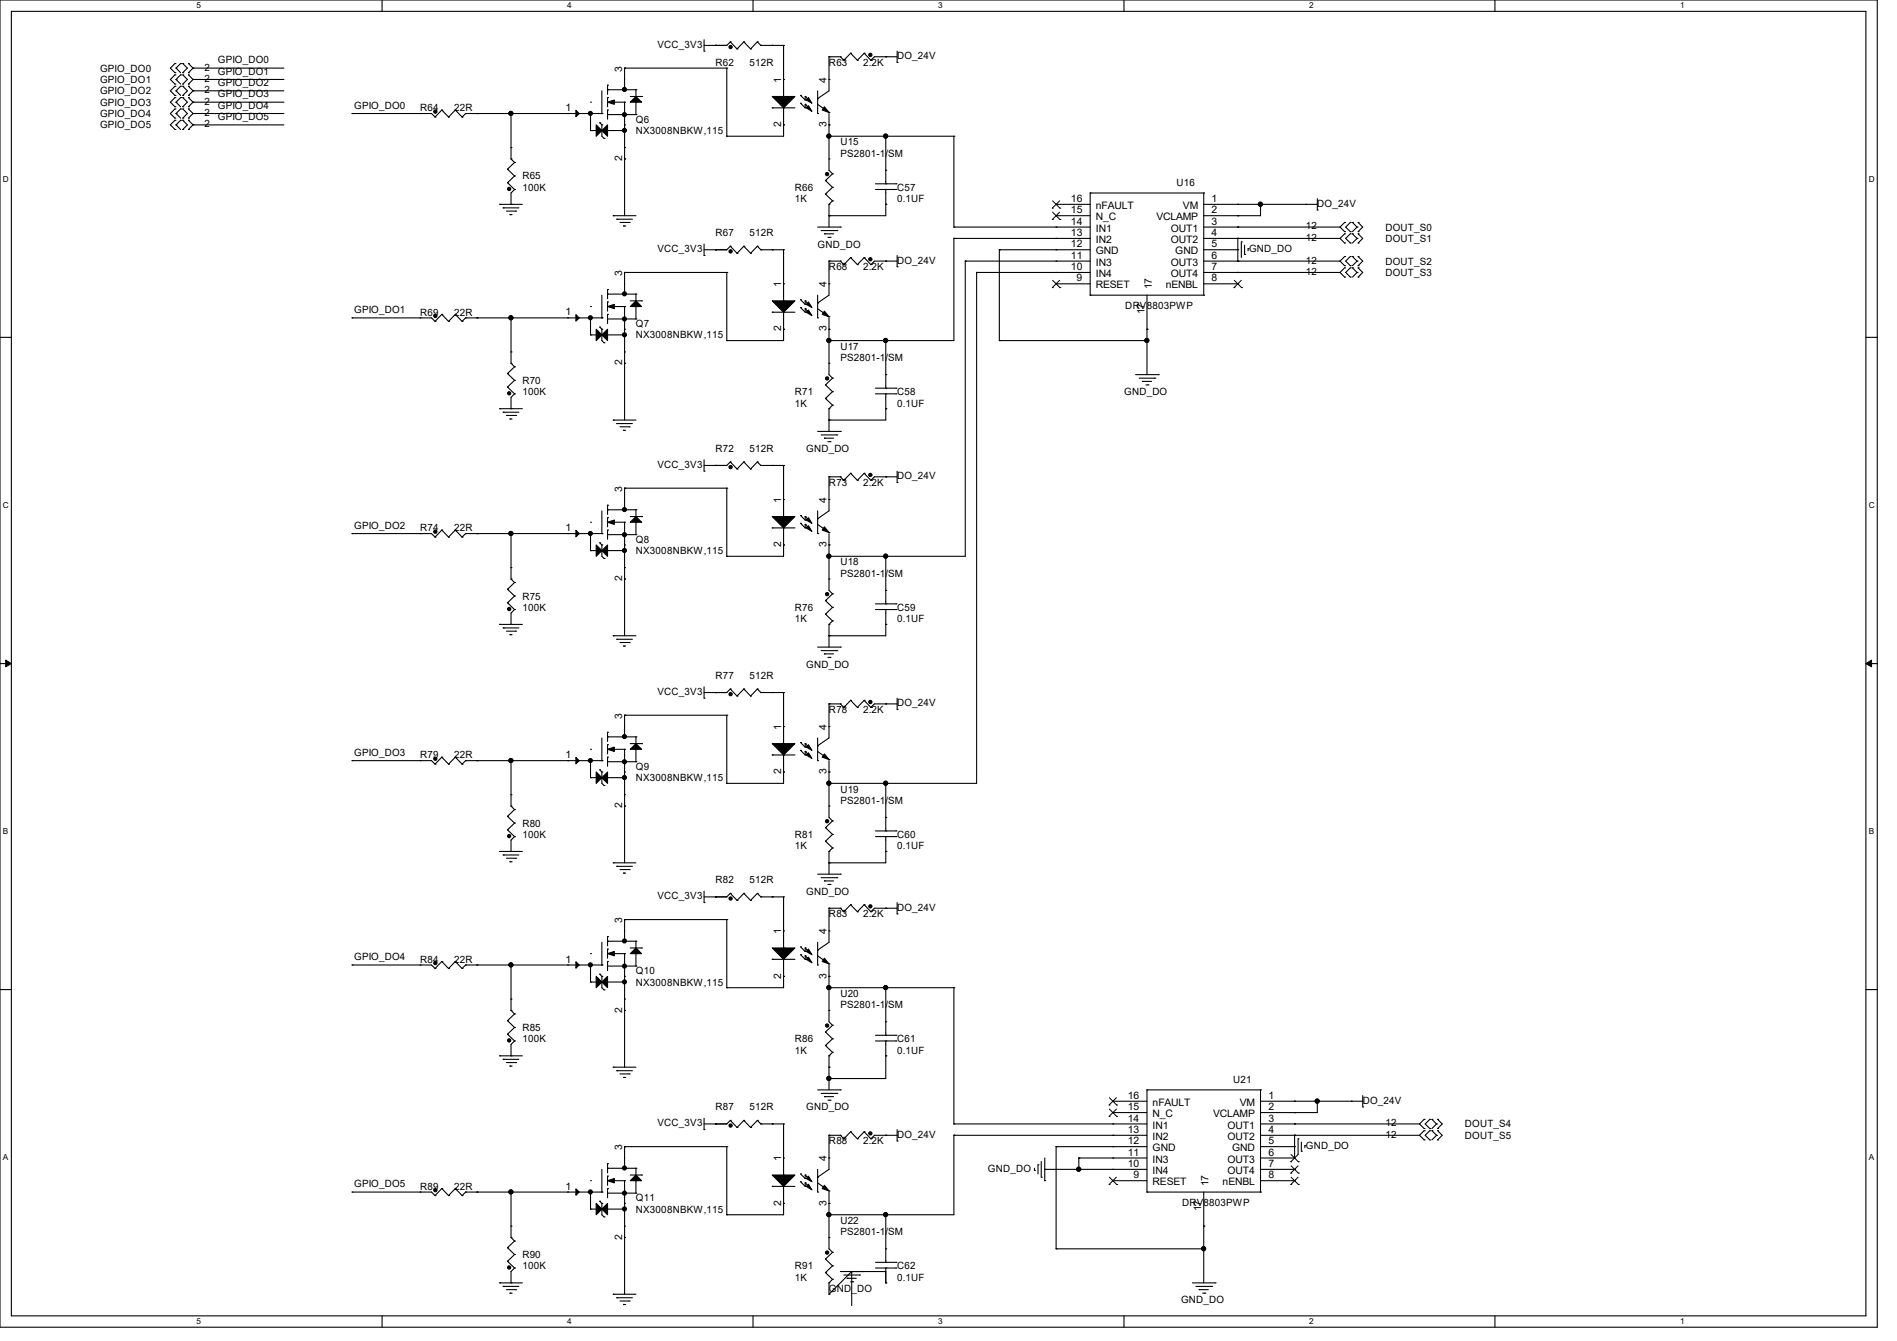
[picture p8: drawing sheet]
<svg xmlns="http://www.w3.org/2000/svg" width="297mm" height="210mm" viewBox="0 0 297 210" stroke-linecap="round" stroke-linejoin="round" font-family="sans-serif">
<defs><g id="words">
<g font-size="1.6">
<text x="15.7" y="11.2">GPIO_DO0</text>
<text x="32" y="11">2</text>
<text x="34.1" y="9.9">GPIO_DO0</text>
<text x="34.1" y="11.7">GPIO_DO1</text>
<text x="97.4" y="11.2" transform="rotate(-90 97.4 11.2)">3</text>
<text x="103" y="7.5">VCC_3V3</text>
<text x="112" y="10.3">R62</text>
<text x="117.4" y="10.3">512R</text>
<text x="129.8" y="10.3">R63</text>
<text x="135.1" y="10.3">2.2K</text>
<text x="140.5" y="9.3">DO_24V</text>
<text x="15.7" y="14.8">GPIO_DO2</text>
<text x="15.7" y="16.6">GPIO_DO3</text>
<text x="15.7" y="13">GPIO_DO1</text>
<text x="32" y="14.6">2</text>
<text x="32" y="16.4">2</text>
<text x="32" y="12.8">2</text>
<text x="34.1" y="13.5">GPIO_DO2</text>
<text x="34.1" y="15.2">GPIO_DO3</text>
<text x="34.1" y="17">GPIO_DO4</text>
<text x="55.5" y="17">GPIO_DO0</text>
<text x="65.8" y="17.4">R64</text>
<text x="71.1" y="17.4">22R</text>
<text x="88.6" y="17.4">1</text>
<text x="122.3" y="13" transform="rotate(-90 122.3 13)">1</text>
<text x="129.4" y="13" transform="rotate(-90 129.4 13)">4</text>
<text x="15.7" y="18.3">GPIO_DO4</text>
<text x="15.7" y="20.1">GPIO_DO5</text>
<text x="32" y="18.2">2</text>
<text x="32" y="19.9">2</text>
<text x="34.1" y="18.8">GPIO_DO5</text>
<text x="99.6" y="19.2">Q6</text>
<text x="99.6" y="21">NX3008NBKW,115</text>
<text x="122.3" y="19.9" transform="rotate(-90 122.3 19.9)">2</text>
<text x="129.4" y="19.9" transform="rotate(-90 129.4 19.9)">3</text>
<text x="131.6" y="22.8">U15</text>
<text x="81.8" y="28.1">R65</text>
<text x="81.8" y="29.9">100K</text>
<text x="97.4" y="25.2" transform="rotate(-90 97.4 25.2)">2</text>
<text x="124.5" y="29.9">R66</text>
<text x="131.6" y="24.6">PS2801-1/SM</text>
<text x="140.5" y="29.9">C57</text>
<text x="184.2" y="29.2">U16</text>
<text x="124.5" y="31.7">1K</text>
<text x="140.5" y="31.7">0.1UF</text>
<text x="167.7" y="35.2">14</text>
<text x="167.7" y="33.4">15</text>
<text x="167.7" y="31.6">16</text>
<text x="171.6" y="34.5">N_C</text>
<text x="171.6" y="32.7">nFAULT</text>
<text x="181.1" y="34.5">VCLAMP</text>
<text x="185.2" y="32.7">VM</text>
<text x="189.7" y="31.6">1</text>
<text x="189.7" y="33.4">2</text>
<text x="189.7" y="35.2">3</text>
<text x="204.5" y="35.9">12</text>
<text x="206.2" y="32.4">DO_24V</text>
<text x="103" y="39.5">VCC_3V3</text>
<text x="112" y="37">R67</text>
<text x="117.4" y="37">512R</text>
<text x="128" y="38.8">GND_DO</text>
<text x="140.5" y="41.3">DO_24V</text>
<text x="167.7" y="40.5">11</text>
<text x="167.7" y="38.7">12</text>
<text x="167.7" y="37">13</text>
<text x="171.6" y="41.6">IN3</text>
<text x="171.6" y="39.8">GND</text>
<text x="171.6" y="38.1">IN2</text>
<text x="171.6" y="36.3">IN1</text>
<text x="183.3" y="36.3">OUT1</text>
<text x="183.3" y="38.1">OUT2</text>
<text x="183.3" y="41.6">OUT3</text>
<text x="184" y="39.8">GND</text>
<text x="189.7" y="37">4</text>
<text x="189.7" y="38.7">5</text>
<text x="189.7" y="40.5">6</text>
<text x="195.6" y="39.5">GND_DO</text>
<text x="204.5" y="37.7">12</text>
<text x="204.5" y="41.3">12</text>
<text x="216.9" y="36.1">DOUT_S0</text>
<text x="216.9" y="37.9">DOUT_S1</text>
<text x="216.9" y="41.4">DOUT_S2</text>
<text x="97.4" y="43.2" transform="rotate(-90 97.4 43.2)">3</text>
<text x="122.3" y="45" transform="rotate(-90 122.3 45)">1</text>
<text x="129.4" y="45" transform="rotate(-90 129.4 45)">4</text>
<text x="129.8" y="42.3">R68</text>
<text x="135.1" y="42.3">2.2K</text>
<text x="167.7" y="42.3">10</text>
<text x="168.6" y="44.1">9</text>
<text x="171.6" y="45.2">RESET</text>
<text x="171.6" y="43.4">IN4</text>
<text x="180.3" y="45.3" transform="rotate(-90 180.3 45.3)">17</text>
<text x="182.5" y="45.2">nENBL</text>
<text x="183.3" y="43.4">OUT4</text>
<text x="189.7" y="42.3">7</text>
<text x="189.7" y="44.1">8</text>
<text x="204.5" y="43.1">12</text>
<text x="216.9" y="43.2">DOUT_S3</text>
<text x="55.5" y="49">GPIO_DO1</text>
<text x="65.8" y="49.4">R69</text>
<text x="71.1" y="49.4">22R</text>
<text x="88.6" y="49.4">1</text>
<text x="99.6" y="51.2">Q7</text>
<text x="99.6" y="53">NX3008NBKW,115</text>
<text x="122.3" y="51.9" transform="rotate(-90 122.3 51.9)">2</text>
<text x="129.4" y="51.9" transform="rotate(-90 129.4 51.9)">3</text>
<text x="176.2" y="48.4">DRV8803PWP</text>
<text x="179.2" y="49.2" transform="rotate(-90 179.2 49.2)">17</text>
<text x="97.4" y="57.2" transform="rotate(-90 97.4 57.2)">2</text>
<text x="131.6" y="54.8">U17</text>
<text x="131.6" y="56.6">PS2801-1/SM</text>
<text x="81.8" y="60.1">R70</text>
<text x="81.8" y="61.9">100K</text>
<text x="124.5" y="61.9">R71</text>
<text x="124.5" y="63.7">1K</text>
<text x="140.5" y="61.9">C58</text>
<text x="140.5" y="63.7">0.1UF</text>
<text x="176" y="61.9">GND_DO</text>
<text x="112" y="70.8">R72</text>
<text x="117.4" y="70.8">512R</text>
<text x="126.2" y="70.8">GND_DO</text>
<text x="97.4" y="77" transform="rotate(-90 97.4 77)">3</text>
<text x="103" y="73.3">VCC_3V3</text>
<text x="129.8" y="76.1">R73</text>
<text x="135.1" y="76.1">2.2K</text>
<text x="140.5" y="75.1">DO_24V</text>
<text x="55.5" y="82.8">GPIO_DO2</text>
<text x="65.8" y="83.2">R74</text>
<text x="71.1" y="83.2">22R</text>
<text x="88.6" y="83.2">1</text>
<text x="122.3" y="78.8" transform="rotate(-90 122.3 78.8)">1</text>
<text x="129.4" y="78.8" transform="rotate(-90 129.4 78.8)">4</text>
<text x="99.6" y="85">Q8</text>
<text x="99.6" y="86.8">NX3008NBKW,115</text>
<text x="122.3" y="85.7" transform="rotate(-90 122.3 85.7)">2</text>
<text x="129.4" y="85.7" transform="rotate(-90 129.4 85.7)">3</text>
<text x="131.6" y="88.6">U18</text>
<text x="81.8" y="93.9">R75</text>
<text x="81.8" y="95.7">100K</text>
<text x="97.4" y="91" transform="rotate(-90 97.4 91)">2</text>
<text x="124.5" y="95.7">R76</text>
<text x="131.6" y="90.3">PS2801-1/SM</text>
<text x="140.5" y="95.7">C59</text>
<text x="124.5" y="97.4">1K</text>
<text x="140.5" y="97.4">0.1UF</text>
<text x="112" y="106.3">R77</text>
<text x="117.4" y="106.3">512R</text>
<text x="126.2" y="104.6">GND_DO</text>
<text x="97.4" y="112.6" transform="rotate(-90 97.4 112.6)">3</text>
<text x="103" y="108.8">VCC_3V3</text>
<text x="129.8" y="111.7">R78</text>
<text x="135.1" y="111.7">2.2K</text>
<text x="140.5" y="110.6">DO_24V</text>
<text x="55.5" y="118.4">GPIO_DO3</text>
<text x="65.8" y="118.8">R79</text>
<text x="71.1" y="118.8">22R</text>
<text x="88.6" y="118.7">1</text>
<text x="122.3" y="114.3" transform="rotate(-90 122.3 114.3)">1</text>
<text x="129.4" y="114.3" transform="rotate(-90 129.4 114.3)">4</text>
<text x="99.6" y="120.6">Q9</text>
<text x="99.6" y="122.3">NX3008NBKW,115</text>
<text x="122.3" y="121.2" transform="rotate(-90 122.3 121.2)">2</text>
<text x="129.4" y="121.2" transform="rotate(-90 129.4 121.2)">3</text>
<text x="131.6" y="124.1">U19</text>
<text x="131.6" y="125.9">PS2801-1/SM</text>
<text x="81.8" y="129.5">R80</text>
<text x="81.8" y="131.2">100K</text>
<text x="97.4" y="126.6" transform="rotate(-90 97.4 126.6)">2</text>
<text x="124.5" y="131.2">R81</text>
<text x="140.5" y="131.2">C60</text>
<text x="124.5" y="133">1K</text>
<text x="140.5" y="133">0.1UF</text>
<text x="103" y="140.8">VCC_3V3</text>
<text x="112" y="138.3">R82</text>
<text x="117.4" y="138.3">512R</text>
<text x="126.2" y="140.1">GND_DO</text>
<text x="129.8" y="143.7">R83</text>
<text x="135.1" y="143.7">2.2K</text>
<text x="140.5" y="142.6">DO_24V</text>
<text x="97.4" y="144.6" transform="rotate(-90 97.4 144.6)">3</text>
<text x="122.3" y="146.3" transform="rotate(-90 122.3 146.3)">1</text>
<text x="129.4" y="146.3" transform="rotate(-90 129.4 146.3)">4</text>
<text x="55.5" y="150.4">GPIO_DO4</text>
<text x="65.8" y="150.8">R84</text>
<text x="71.1" y="150.8">22R</text>
<text x="88.6" y="150.8">1</text>
<text x="99.6" y="152.6">Q10</text>
<text x="99.6" y="154.3">NX3008NBKW,115</text>
<text x="122.3" y="153.2" transform="rotate(-90 122.3 153.2)">2</text>
<text x="129.4" y="153.2" transform="rotate(-90 129.4 153.2)">3</text>
<text x="81.8" y="161.5">R85</text>
<text x="97.4" y="158.6" transform="rotate(-90 97.4 158.6)">2</text>
<text x="131.6" y="156.1">U20</text>
<text x="131.6" y="157.9">PS2801-1/SM</text>
<text x="81.8" y="163.2">100K</text>
<text x="124.5" y="163.2">R86</text>
<text x="124.5" y="165">1K</text>
<text x="140.5" y="163.2">C61</text>
<text x="140.5" y="165">0.1UF</text>
<text x="112" y="173.9">R87</text>
<text x="117.4" y="173.9">512R</text>
<text x="126.2" y="173.9">GND_DO</text>
<text x="176.6" y="173.9">15</text>
<text x="176.6" y="172.1">16</text>
<text x="180.5" y="173.2">nFAULT</text>
<text x="193.1" y="169.6">U21</text>
<text x="194.1" y="173.2">VM</text>
<text x="198.6" y="172.1">1</text>
<text x="198.6" y="173.9">2</text>
<text x="213.4" y="172.8">DO_24V</text>
<text x="103" y="176.4">VCC_3V3</text>
<text x="129.8" y="179.2">R88</text>
<text x="135.1" y="179.2">2.2K</text>
<text x="140.5" y="178.2">DO_24V</text>
<text x="176.6" y="179.2">12</text>
<text x="176.6" y="177.4">13</text>
<text x="176.6" y="175.6">14</text>
<text x="180.5" y="178.5">IN2</text>
<text x="180.5" y="176.7">IN1</text>
<text x="180.5" y="175">N_C</text>
<text x="189.9" y="175">VCLAMP</text>
<text x="192.2" y="176.7">OUT1</text>
<text x="192.2" y="178.5">OUT2</text>
<text x="198.6" y="175.6">3</text>
<text x="198.6" y="177.4">4</text>
<text x="198.6" y="179.2">5</text>
<text x="204.5" y="180">GND_DO</text>
<text x="216.9" y="176.4">12</text>
<text x="216.9" y="178.2">12</text>
<text x="229.4" y="176.6">DOUT_S4</text>
<text x="229.4" y="178.3">DOUT_S5</text>
<text x="55.5" y="185.9">GPIO_DO5</text>
<text x="97.4" y="180.1" transform="rotate(-90 97.4 180.1)">3</text>
<text x="122.3" y="181.9" transform="rotate(-90 122.3 181.9)">1</text>
<text x="129.4" y="181.9" transform="rotate(-90 129.4 181.9)">4</text>
<text x="154.7" y="183.5">GND_DO</text>
<text x="176.6" y="182.8">10</text>
<text x="176.6" y="181">11</text>
<text x="177.5" y="184.5">9</text>
<text x="180.5" y="185.6">RESET</text>
<text x="180.5" y="183.9">IN4</text>
<text x="180.5" y="182.1">IN3</text>
<text x="180.5" y="180.3">GND</text>
<text x="189.2" y="185.8" transform="rotate(-90 189.2 185.8)">17</text>
<text x="191.4" y="185.6">nENBL</text>
<text x="192.2" y="182.1">OUT3</text>
<text x="192.2" y="183.9">OUT4</text>
<text x="192.9" y="180.3">GND</text>
<text x="198.6" y="181">6</text>
<text x="198.6" y="182.8">7</text>
<text x="198.6" y="184.5">8</text>
<text x="65.8" y="186.3">R89</text>
<text x="71.1" y="186.3">22R</text>
<text x="88.6" y="186.3">1</text>
<text x="99.6" y="188.1">Q11</text>
<text x="99.6" y="189.9">NX3008NBKW,115</text>
<text x="122.3" y="188.8" transform="rotate(-90 122.3 188.8)">2</text>
<text x="129.4" y="188.8" transform="rotate(-90 129.4 188.8)">3</text>
<text x="131.6" y="191.7">U22</text>
<text x="185.1" y="188.8">DRV8803PWP</text>
<text x="188.1" y="189.7" transform="rotate(-90 188.1 189.7)">17</text>
<text x="81.8" y="197">R90</text>
<text x="97.4" y="194.1" transform="rotate(-90 97.4 194.1)">2</text>
<text x="131.6" y="193.5">PS2801-1/SM</text>
<text x="81.8" y="198.8">100K</text>
<text x="124.5" y="198.8">R91</text>
<text x="124.5" y="200.6">1K</text>
<text x="129.8" y="202.3">GND_DO</text>
<text x="140.5" y="198.8">C62</text>
<text x="140.5" y="200.6">0.1UF</text>
<text x="184.9" y="204.1">GND_DO</text>
</g>
<g font-size="1.3">
<text x="30.8" y="1.3">5</text>
<text x="88.8" y="1.3">4</text>
<text x="146.9" y="1.3">3</text>
<text x="205" y="1.3">2</text>
<text x="263.1" y="1.3">1</text>
<text x=".5" y="28.4">D</text>
<text x="292.6" y="28.4">D</text>
<text x=".5" y="79.5">C</text>
<text x="292.6" y="79.5">C</text>
<text x=".5" y="130.6">B</text>
<text x="292.6" y="130.6">B</text>
<text x=".5" y="181.7">A</text>
<text x="292.6" y="181.7">A</text>
<text x="30.8" y="207.4">5</text>
<text x="88.8" y="207.4">4</text>
<text x="146.9" y="207.4">3</text>
<text x="205" y="207.4">2</text>
<text x="263.1" y="207.4">1</text>
</g>
</g></defs>
<path d="M0 0h293.9v207.9h-293.9zM1.8 1.8h290.3v204.3h-290.3z" fill="none" stroke="#000" stroke-width=".17"/>
<g fill="#fff">
<path d="M30.8 .2h.7v1.4h-.7z"/>
<path d="M30.8 206.2h.7v1.4h-.7z"/>
</g>
<path d="M59.8 0v1.8M59.8 206.1v1.8" fill="none" stroke="#000" stroke-width=".17"/>
<g fill="#fff">
<path d="M88.8 .2h.7v1.4h-.7z"/>
<path d="M88.8 206.2h.7v1.4h-.7z"/>
</g>
<path d="M117.9 0v1.8M117.9 206.1v1.8" fill="none" stroke="#000" stroke-width=".17"/>
<g fill="#fff">
<path d="M146.9 .2h.7v1.4h-.7z"/>
<path d="M146.9 206.2h.7v1.4h-.7z"/>
</g>
<path d="M176 0v1.8M176 206.1v1.8" fill="none" stroke="#000" stroke-width=".17"/>
<g fill="#fff">
<path d="M205 .2h.7v1.4h-.7z"/>
<path d="M205 206.2h.7v1.4h-.7z"/>
</g>
<path d="M234.1 0v1.8M234.1 206.1v1.8" fill="none" stroke="#000" stroke-width=".17"/>
<g fill="#fff">
<path d="M263.1 .2h.6v1.4h-.6z"/>
<path d="M263.1 206.2h.6v1.4h-.6z"/>
<path d="M.5 27.3h.9v1.4h-.9z"/>
<path d="M292.6 27.3h.9v1.4h-.9z"/>
<path d="M.5 78.4h.9v1.4h-.9z"/>
<path d="M292.6 78.4h.9v1.4h-.9z"/>
</g>
<path d="M0 52.8h1.8M292.1 52.8h1.8" fill="none" stroke="#000" stroke-width=".17"/>
<g fill="#fff">
<path d="M.5 129.5h.8v1.4h-.8z"/>
<path d="M292.6 129.5h.8v1.4h-.8z"/>
</g>
<path d="M0 103.9h1.8M292.1 103.9h1.8" fill="none" stroke="#000" stroke-width=".17"/>
<path d="M.9 103.4l.9 .5-.9 .5zM292.1 103.9l.9-.5v1z" fill="#000" stroke="#000" stroke-width=".16"/>
<g fill="#fff">
<path d="M.5 180.5h.8v1.4h-.8z"/>
<path d="M292.6 180.5h.8v1.4h-.8z"/>
</g>
<g fill="none" stroke="#000" stroke-width=".17">
<path d="M27.4 14.9h.1M27.4 13.5h.1M27.4 16.7h.1M27.4 15.3h.1M27.4 18.5h.1M27.4 17.1h.1M27.4 18.8h.1M27.4 11.4h.1M27.4 9.9h.1M27.4 13.2h.1M27.4 11.7h.1M27.4 9.9l-.7 .8 .7 .7"/>
<path d="M27.4 17.1l-.7 .7 .7 .7M27.4 13.5l-.7 .7 .7 .7M27.4 11.7l-.7 .7 .7 .8M27.4 18.8l-.7 .8 .7 .7M27.4 15.3l-.7 .7 .7 .7M27.6 14.2h.1M27.6 16h.1M27.6 17.8h.1M27.6 19.6h.1M27.6 10.7h.1M27.6 12.4h.1M27.6 12.4l.7 .8"/>
<path d="M27.6 14.2l.7 .7M27.6 16l.7 .7M27.6 17.8l.7 .7M27.6 19.6l.7 .7M27.6 10.7l.7 .7M28.3 13.5h.1M28.3 15.3h.1M28.3 17.1h.1M28.3 18.8h.1M28.3 9.9h.1M28.3 11.7h.1M28.3 15.3l-.7 .7"/>
<path d="M28.3 13.5l-.7 .7M28.3 17.1l-.7 .7M28.3 18.8l-.7 .8M28.3 11.7l-.7 .7M28.3 9.9l-.7 .8M28.6 13.5h.1M28.6 14.9h.1M28.6 15.3h.1M28.6 16.7h.1M28.6 17.1h.1M28.6 18.5h.1M28.6 18.8h.1"/>
<path d="M28.6 9.9h.1M28.6 11.4h.1M28.6 11.7h.1M28.6 13.2h.1M28.6 13.5l.7 .7-.7 .7M28.6 15.3l.7 .7-.7 .7M28.6 11.7l.7 .7-.7 .8M28.6 17.1l.7 .7-.7 .7M28.6 18.8l.7 .8-.7 .7M28.6 9.9l.7 .8-.7 .7M29.5 13.5h.1M29.5 14.9h.1"/>
<path d="M29.5 15.3h.1M29.5 16.7h.1M29.5 17.1h.1M29.5 18.5h.1M29.5 18.8h.1M29.5 9.9h.1M29.5 11.4h.1M29.5 11.7h.1M29.5 13.2h.1M29.5 13.5l.7 .7M29.5 17.1l.7 .7M29.5 15.3l.7 .7"/>
<path d="M29.5 18.8l.7 .8M29.5 9.9l.7 .8M29.5 11.7l.7 .7M30.2 14.2h.1M30.2 16h.1M30.2 17.8h.1M30.2 19.6h.1M30.2 10.7h.1M30.2 12.4h.1M30.2 14.2h14.2M30.2 16h14.2M30.2 17.8h14.2"/>
<path d="M30.2 19.6h14.2M30.2 10.7h14.2M30.2 12.4h14.2M30.2 14.2l-.7 .7M30.2 10.7l-.7 .7M30.2 16l-.7 .7M30.2 12.4l-.7 .8M30.2 17.8l-.7 .7M30.2 19.6l-.7 .7M55.1 17.8h.1M55.1 17.8h12.5l.5 .5M65.8 17.8h.1"/>
<path d="M68.1 18.3h.1M69.2 17.2h.1M69.2 17.2l-1.1 1.1M69.2 17.2l1 1.1M70.2 18.3h.1M71.3 17.2h.1M71.3 17.2l-1.1 1.1M71.3 17.2l1 1.1M72.3 18.3h.1M72.9 17.8h.1M72.9 17.8h21.3M72.9 17.8l-.6 .5"/>
<path d="M74.7 17.8h.1M80 17.8h.1M80 17.8v7.1M88.9 17.8h.1M92.5 16h.1M92.5 17.8h.1M92.5 17.8v2.6M93.9 19.2h.1M93.9 19.2l.3 .4M94.2 17.8h.1M94.2 19.6h.1M94.2 14.2v3.6"/>
<path d="M94.2 19.6v1.7l.4 .4M95.1 17.2h.1M95.1 15.3h.1M95.1 13.3h.1M95.1 14.1h.1M95.1 13.3v1.5M95.1 15.3v1.4M95.1 17.2v1.5M95.1 17.9h4.5M95.1 14.1h4.5M96 16h1.8M97.8 10.7h.1"/>
<path d="M97.8 14.1h.1M97.8 16h.1M97.8 19.6h.1M97.8 10.7v3.4M97.8 16v17.8M97.8 10.7h16M98.7 15.1h1.8M99.6 17.9h.1M99.6 16h.1M99.6 14.1h.1M99.6 14.1v1M99.6 16v1.9"/>
<path d="M100.5 15.1h.1M110.2 8h.1M110.2 6.2v1.8M112 7.1h.1M113.8 10.7h.1M113.8 10.7v10.6M114.3 6.6h.1M114.3 6.6l-.5 .5h-3.6M114.3 6.6l1.1 1.1M115.4 7.7h.1M116.5 6.6h.1M116.5 6.6l-1.1 1.1"/>
<path d="M116.5 6.6l1 1.1M117.5 7.7h.1M118.6 6.6h.1M118.6 6.6l-1.1 1.1M118.6 6.6l.5 .5M119.1 7.1h.1M119.1 7.1h3.6M120.9 7.1h.1M120.9 16.9h.1M120.9 16.9h3.6M122.7 19.6h.1M122.7 7.1h.1"/>
<path d="M122.7 16.9h.1M122.7 15.1h.1M122.7 12.4h.1M122.7 7.1v8M122.7 16.9v4.4h-8.9M125.3 16.2h.1M125.3 14.9h.1M125.3 16.2l.8 .7M125.3 14.9l.8 .8M126.1 16.9h.1M126.1 16.3h.1M126.1 15.7h.1"/>
<path d="M126.1 15.1h.1M126.1 15.1v.6M126.1 16.3v.6M126.1 16.3l.7 .8M126.1 15.1l.7 .7M128 17.8h.1M128 15.5h.1M128 14.2v3.6M128 16.3l1.8 1.3M129.8 8.9h.1M129.8 19.6h.1M129.8 17.6h.1"/>
<path d="M129.8 12.4h.1M129.8 8.9v5.3l-1.8 1.3M129.8 17.8v8.9l.5 .5M129.8 8.9h1.8M131.6 8.9h.1M131.6 8.9l.5 .5M132.1 9.4h.1M133.2 8.3h.1M133.2 8.3l1 1.1M133.2 8.3l-1.1 1.1M134.2 9.4h.1M135.3 8.3h.1"/>
<path d="M135.3 8.3l1.1 1.1M135.3 8.3l-1.1 1.1M136.4 9.4h.1M138.7 8.9h.1M140.5 9.8h.1M140.5 8v1.8M140.5 8.9h-3.6l-.5 .5M27.4 20.3h.1M28.6 20.3h.1M29.5 20.3h.1M78.2 32h.1M78.2 32h3.6"/>
<path d="M78.8 32.6h.1M78.8 32.6h2.4M79.3 33.1h1.4M79.5 28.6h.1M79.5 26.5h.1M79.5 28.6l1.1 1.1M79.5 26.5l1.1 1.1M79.8 33.6h.1M79.8 33.6h.4M80 24.9h.1M80 32h.1M80 23.1h.1"/>
<path d="M80 24.9l.6 .5M80.6 29.7h.1M80.6 27.6h.1M80.6 25.4h.1M80.6 29.7l-.6 .5v1.8M80.6 27.6l-1.1 1M80.6 25.4l-1.1 1.1M80.7 33.1h.1M92.5 20.4h.1M92.5 20.4h5.3M94.6 21.7h.1M96 33.8h.1"/>
<path d="M96 33.8h3.6M96.6 34.3h.1M96.6 34.3h2.4M97.1 34.8h1.4M97.6 35.4h.1M97.6 35.4h.4M97.8 24.9h.1M97.8 20.4h.1M97.8 23.1h.1M98.5 34.8h.1M110.2 38.2v1.8M112 39.1h.1"/>
<path d="M113.8 21.3h.1M114.3 38.6h.1M114.3 38.6l-.5 .5h-3.6M114.3 38.6l1.1 1.1M115.4 39.7h.1M116.5 38.6h.1M116.5 38.6l-1.1 1.1M116.5 38.6l1 1.1M117.5 39.7h.1M118.6 38.6h.1M118.6 38.6l-1.1 1.1M118.6 38.6l.5 .5"/>
<path d="M119.1 39.1h.1M119.1 39.1h3.6M120.9 39.1h.1M122.7 39.1h.1M122.7 39.1v8M128 35.6h3.6M128.6 36.1h2.4M129.1 36.6h.1M129.1 36.6h1.4M129.2 28.3h.1M129.2 30.4h.1M129.2 28.3l1.1 1"/>
<path d="M129.2 30.4l1.1 1.1M129.6 37.2h.4M129.8 33.8h.1M129.8 21.3h.1M129.8 32h.1M129.8 24.9h.1M129.8 32v3.6M129.8 21.3h19.6M130 37.2h.1M130.3 27.2h.1M130.3 29.3h.1M130.3 31.5h.1"/>
<path d="M130.3 27.2l-1.1 1.1M130.3 29.3l-1.1 1.1M130.3 31.5l-.5 .5M131 36.1h.1M131.6 35.6h.1M137.1 29.7h3.2M137.1 28.8h3.2M138.7 21.3h.1M138.7 32h.1M138.7 28.8h.1M138.7 29.7h.1M138.7 26.7h.1"/>
<path d="M138.7 21.3v7.5M138.7 29.7v4.1h-8.9M140.3 29.7h.1M140.3 28.8h.1M149.4 21.3h.1M149.4 35.6h.1M149.4 37.3h.1M149.4 35.6h21.3M149.4 37.3h21.3M149.4 37.3v16h-19.6M149.4 21.3v14.3M156.5 39.1h.1"/>
<path d="M156.5 39.1h14.2M156.5 39.1v14.2M165.4 39.1h.1M165.4 37.3h.1M165.4 35.6h.1M165.4 33.8h.1M165.4 32h.1M165.4 32h5.3M165.4 33.8h5.3M170.7 30.2h.1M170.7 30.2h17.8M170.7 30.2v16"/>
<path d="M188.5 30.2h.1M188.5 32h17.7M188.5 35.6h21.3M188.5 37.3h21.3M188.5 39.1h5.3M188.5 30.2v16M193.8 32h.1M193.8 35.6h.1M193.8 37.3h.1M193.8 33.8h.1M193.8 39.1h.1M193.8 37.3v3.6"/>
<path d="M194.4 37.9h.1M194.4 37.9v2.4M194.9 39.8h.1M194.9 38.4v1.4M195.4 38.9h.1M195.4 38.9v.4M197.4 32h.1M197.4 32v1.8h-8.9M204.5 32h.1M206.2 32.9h.1M206.2 31.1v1.8M209.8 35.6l.7 .7"/>
<path d="M209.8 37.3l.7 .8M210.5 34.8h.1M210.5 36.3h.1M210.5 36.6h.1M210.5 38.1h.1M210.5 34.8l-.7 .8M210.5 36.6l-.7 .7M211.4 34.8h.1M211.4 36.3h.1M211.4 36.6h.1M211.4 38.1h.1M211.4 34.8l-.7 .8 .7 .7"/>
<path d="M211.4 36.6l-.7 .7 .7 .8M211.8 34.8h.1M211.8 36.6h.1M211.8 34.8l.7 .8M211.8 36.6l.7 .7M212.5 35.6h.1M212.5 37.3h.1M212.5 35.6l-.7 .7M212.5 37.3l-.7 .8M212.6 36.3h.1M212.6 34.8h.1M212.6 38.1h.1"/>
<path d="M212.6 36.6h.1M212.6 34.8l.8 .8-.8 .7M212.6 36.6l.8 .7-.8 .8M55.1 49.8h.1M55.1 49.8h12.5l.5 .5M65.8 49.8h.1M68.1 50.3h.1M69.2 49.2h.1M69.2 49.2l-1.1 1.1M69.2 49.2l1 1.1M70.2 50.3h.1M71.3 49.2h.1"/>
<path d="M71.3 49.2l-1.1 1.1M71.3 49.2l1 1.1M72.3 50.3h.1M72.9 49.8h.1M72.9 49.8h21.3M72.9 49.8l-.6 .5M74.7 49.8h.1M79.5 58.5h.1M79.5 58.5l1.1 1.1M80 49.8h.1M80 56.9h.1M80 55.1h.1"/>
<path d="M80 49.8v7.1M80 56.9l.6 .5M80.6 59.6h.1M80.6 57.4h.1M80.6 59.6l-1.1 1M80.6 57.4l-1.1 1.1M88.9 49.8h.1M92.5 48h.1M92.5 52.5h.1M92.5 49.8h.1M92.5 52.5h5.3M92.5 49.8v2.7"/>
<path d="M93.9 51.2h.1M93.9 51.2l.3 .4M94.2 49.8h.1M94.2 51.6h.1M94.2 46.2v3.6M94.2 51.6v1.7l.4 .4M94.6 53.7h.1M95.1 49.2h.1M95.1 47.3h.1M95.1 45.3h.1M95.1 46.1h.1M95.1 45.3v1.5"/>
<path d="M95.1 47.3v1.4M95.1 49.2v1.5M95.1 50h4.5M95.1 46.1h4.5M96 48h1.8M97.8 56.9h.1M97.8 42.7h.1M97.8 46.1h.1M97.8 48h.1M97.8 51.6h.1M97.8 52.5h.1M97.8 55.1h.1"/>
<path d="M97.8 42.7v3.4M97.8 48v17.8M97.8 42.7h16M98.7 47.1h1.8M99.6 50h.1M99.6 48h.1M99.6 46.1h.1M99.6 46.1v1M99.6 48v2M100.5 47.1h.1M110.2 40h.1M113.8 42.7h.1"/>
<path d="M113.8 53.3h.1M113.8 42.7v10.6M120.9 48.9h.1M120.9 48.9h3.6M122.7 51.6h.1M122.7 48.9h.1M122.7 47.1h.1M122.7 44.4h.1M122.7 48.9v4.4h-8.9M125.3 48.2h.1M125.3 46.9h.1M125.3 48.2l.8 .7"/>
<path d="M125.3 46.9l.8 .8M126.1 48.9h.1M126.1 48.3h.1M126.1 47.7h.1M126.1 47.1h.1M126.1 47.1v.6M126.1 48.3v.6M126.1 48.3l.7 .8M126.1 47.1l.7 .7M128 49.8h.1M128 47.5h.1M128 46.2v3.6"/>
<path d="M128 48.3l1.8 1.3M129.8 40.9h.1M129.8 51.6h.1M129.8 53.3h.1M129.8 49.6h.1M129.8 44.4h.1M129.8 56.9h.1M129.8 40.9v5.3l-1.8 1.3M129.8 49.8v8.9l.5 .5M129.8 40.9h1.8M130.3 59.2h.1M130.3 59.2l-1.1 1.1"/>
<path d="M131.6 40.9h.1M131.6 40.9l.5 .5M132.1 41.4h.1M133.2 40.3h.1M133.2 40.3l1 1.1M133.2 40.3l-1.1 1.1M134.2 41.4h.1M135.3 40.3h.1M135.3 40.3l1.1 1.1M135.3 40.3l-1.1 1.1M136.4 41.4h.1M138.7 53.3h.1"/>
<path d="M138.7 40.9h.1M138.7 58.7h.1M138.7 53.3v7.5M140.5 41.8h.1M140.5 40.9h-3.6l-.5 .5M140.5 40v1.8M151.1 40.9h.1M151.1 40.9h19.6M151.1 40.9v46.2h-21.3M152.9 42.7h.1M152.9 42.7v80h-23.1M152.9 42.7h17.8"/>
<path d="M156.5 53.3h.1M156.5 53.3h23.1M165.4 44.4h.1M165.4 42.7h.1M165.4 40.9h.1M165.4 44.4h5.3M170.7 46.2h.1M170.7 46.2h17.8M177.8 58.7h3.6M178.4 59.2h2.4M178.9 59.7h.1M178.9 59.7h1.4"/>
<path d="M179.6 51.6h.1M179.6 53.3h.1M179.6 46.2v12.5M180.8 59.2h.1M181.4 58.7h.1M188.5 46.2h.1M188.5 40.9h21.3M188.5 42.7h21.3M188.5 44.4h5.3M193.8 40.9h.1M193.8 42.7h.1M193.8 44.4h.1"/>
<path d="M209.8 40.9l.7 .7M209.8 42.7l.7 .7M210.5 40.2h.1M210.5 41.6h.1M210.5 42h.1M210.5 43.4h.1M210.5 40.2l-.7 .7M210.5 42l-.7 .7M211.4 40.2h.1M211.4 41.6h.1M211.4 42h.1M211.4 43.4h.1"/>
<path d="M211.4 40.2l-.7 .7 .7 .7M211.4 42l-.7 .7 .7 .7M211.8 40.2h.1M211.8 42h.1M211.8 42l.7 .7M211.8 40.2l.7 .7M212.5 40.9h.1M212.5 42.7h.1M212.5 40.9l-.7 .7M212.5 42.7l-.7 .7M212.6 41.6h.1M212.6 40.2h.1"/>
<path d="M212.6 43.4h.1M212.6 42h.1M212.6 40.2l.8 .7-.8 .7M212.6 42l.8 .7-.8 .7M78.2 64h.1M78.2 64h3.6M78.8 64.6h.1M78.8 64.6h2.4M79.3 65.1h1.4M79.5 60.6h.1M79.5 60.6l1.1 1.1M79.8 65.6h.1"/>
<path d="M79.8 65.6h.4M80 64h.1M80.6 61.7h.1M80.6 61.7l-.6 .5v1.8M80.7 65.1h.1M95.1 79.1h.1M95.1 79.8h.1M95.1 79.1v1.5M95.1 79.8h4.5M96 65.8h.1M96 65.8h3.6M96.6 66.3h.1"/>
<path d="M96.6 66.3h2.4M97.1 66.8h1.4M97.6 67.4h.1M97.6 67.4h.4M97.8 76.5h.1M97.8 79.8h.1M97.8 76.5v3.3M97.8 76.5h16M98.5 66.8h.1M99.6 79.8h.1M99.6 79.8v1.1M110.2 73.8h.1"/>
<path d="M110.2 72v1.8M112 72.9h.1M113.8 76.5h.1M113.8 76.5v10.6M114.3 72.3h.1M114.3 72.3l-.5 .6h-3.6M114.3 72.3l1.1 1.1M115.4 73.4h.1M116.5 72.3h.1M116.5 72.3l-1.1 1.1M116.5 72.3l1 1.1M117.5 73.4h.1"/>
<path d="M118.6 72.3h.1M118.6 72.3l-1.1 1.1M118.6 72.3l.5 .6M119.1 72.9h.1M119.1 72.9h3.6M120.9 72.9h.1M122.7 72.9h.1M122.7 78.2h.1M122.7 72.9v8M128 67.6h3.6M128.6 68.1h2.4M129.1 68.6h.1"/>
<path d="M129.1 68.6h1.4M129.2 60.3h.1M129.2 62.4h.1M129.2 60.3l1.1 1M129.2 62.4l1.1 1.1M129.6 69.2h.4M129.8 65.8h.1M129.8 74.7h.1M129.8 64h.1M129.8 78.2h.1M129.8 64v3.6M129.8 74.7v5.3l-1.8 1.2"/>
<path d="M129.8 74.7h1.8M130 69.2h.1M130.3 61.3h.1M130.3 63.5h.1M130.3 61.3l-1.1 1.1M130.3 63.5l-.5 .5M131 68.1h.1M131.6 67.6h.1M131.6 74.7h.1M131.6 74.7l.5 .5M132.1 75.2h.1M133.2 74.1h.1"/>
<path d="M133.2 74.1l1 1.1M133.2 74.1l-1.1 1.1M134.2 75.2h.1M135.3 74.1h.1M135.3 74.1l1.1 1.1M135.3 74.1l-1.1 1.1M136.4 75.2h.1M137.1 61.7h3.2M137.1 60.8h3.2M138.7 64h.1M138.7 74.7h.1M138.7 60.8h.1"/>
<path d="M138.7 61.7h.1M138.7 61.7v4.1h-8.9M140.3 61.7h.1M140.3 60.8h.1M140.5 75.6h.1M140.5 73.8v1.8M140.5 74.7h-3.6l-.5 .5M179.4 60.3h.3M179.7 60.3h.1M55.1 83.6h.1M55.1 83.6h12.5l.5 .5M65.8 83.6h.1"/>
<path d="M68.1 84.1h.1M69.2 83h.1M69.2 83l-1.1 1.1M69.2 83l1 1.1M70.2 84.1h.1M71.3 83h.1M71.3 83l-1.1 1.1M71.3 83l1 1.1M72.3 84.1h.1M72.9 83.6h.1M72.9 83.6h21.3M72.9 83.6l-.6 .5"/>
<path d="M74.7 83.6h.1M78.2 97.8h.1M78.2 97.8h3.6M78.8 98.3h.1M78.8 98.3h2.4M79.3 98.8h1.4M79.5 94.4h.1M79.5 92.3h.1M79.5 94.4l1.1 1.1M79.5 92.3l1.1 1M79.8 99.4h.1M79.8 99.4h.4"/>
<path d="M80 83.6h.1M80 90.7h.1M80 97.8h.1M80 88.9h.1M80 83.6v7.1M80 90.7l.6 .5M80.6 95.5h.1M80.6 93.3h.1M80.6 91.2h.1M80.6 95.5l-.6 .5v1.8M80.6 93.3l-1.1 1.1M80.6 91.2l-1.1 1.1"/>
<path d="M80.7 98.8h.1M88.9 83.6h.1M92.5 81.8h.1M92.5 86.2h.1M92.5 83.6h.1M92.5 83.6v2.6M92.5 86.2h5.3M93.9 85h.1M93.9 85l.3 .3M94.2 83.6h.1M94.2 85.3h.1M94.2 80v3.6"/>
<path d="M94.2 85.3v1.8l.4 .4M94.6 87.5h.1M95.1 83h.1M95.1 81.1h.1M95.1 81.1v1.4M95.1 83v1.5M95.1 83.7h4.5M96 99.6h.1M96 99.6h3.6M96 81.8h1.8M97.8 90.7h.1M97.8 81.8h.1"/>
<path d="M97.8 85.3h.1M97.8 86.2h.1M97.8 88.9h.1M97.8 81.8v17.8M98.7 80.9h1.8M99.6 83.7h.1M99.6 81.8h.1M99.6 81.8v1.9M100.5 80.9h.1M113.8 87.1h.1M120.9 82.7h.1M120.9 82.7h3.6"/>
<path d="M122.7 85.3h.1M122.7 82.7h.1M122.7 80.9h.1M122.7 82.7v4.4h-8.9M125.3 82h.1M125.3 80.7h.1M125.3 82l.8 .7M125.3 80.7l.8 .7M126.1 82.7h.1M126.1 82.1h.1M126.1 81.4h.1M126.1 80.9h.1"/>
<path d="M126.1 80.9v.5M126.1 82.1v.6M126.1 82.1l.7 .7M126.1 80.9l.7 .7M128 83.6h.1M128 81.2h.1M128 80v3.6M128 82.1l1.8 1.3M129.2 94.1h.1M129.2 96.2h.1M129.2 94.1l1.1 1M129.2 96.2l1.1 1"/>
<path d="M129.8 99.6h.1M129.8 85.3h.1M129.8 87.1h.1M129.8 97.8h.1M129.8 90.7h.1M129.8 83.4h.1M129.8 83.6v8.9l.5 .5M129.8 97.8v3.5M130.3 93h.1M130.3 95.1h.1M130.3 97.2h.1M130.3 93l-1.1 1.1"/>
<path d="M130.3 95.1l-1.1 1.1M130.3 97.2l-.5 .6M137.1 95.5h3.2M137.1 94.6h3.2M138.7 87.1h.1M138.7 97.8h.1M138.7 94.6h.1M138.7 95.5h.1M138.7 92.5h.1M138.7 87.1v7.5M138.7 95.5v4.1h-8.9M140.3 95.5h.1"/>
<path d="M140.3 94.6h.1M55.1 119.1h.1M55.1 119.1h12.5l.5 .6M65.8 119.1h.1M68.1 119.7h.1M69.2 118.6h.1M69.2 118.6l-1.1 1.1M69.2 118.6l1 1.1M70.2 119.7h.1M71.3 118.6h.1M71.3 118.6l-1.1 1.1M71.3 118.6l1 1.1"/>
<path d="M72.3 119.7h.1M72.9 119.1h.1M72.9 119.1h21.3M72.9 119.1l-.6 .6M74.7 119.1h.1M80 119.1h.1M80 119.1v7.1M88.9 119.1h.1M92.5 117.3h.1M92.5 119.1h.1M92.5 119.1v2.7M94.2 119.1h.1"/>
<path d="M94.2 115.6v3.5M95.1 118.6h.1M95.1 116.6h.1M95.1 114.7h.1M95.1 115.4h.1M95.1 114.7v1.4M95.1 116.6v1.5M95.1 118.6v1.4M95.1 119.3h4.5M95.1 115.4h4.5M96 117.3h1.8M96.6 100.1h.1"/>
<path d="M96.6 100.1h2.4M97.1 100.6h1.4M97.6 101.2h.1M97.6 101.2h.4M97.8 112h.1M97.8 115.4h.1M97.8 117.3h.1M97.8 112v3.4M97.8 117.3v17.8M97.8 112h16M98.5 100.6h.1M98.7 116.5h1.8"/>
<path d="M99.6 119.3h.1M99.6 117.3h.1M99.6 115.4h.1M99.6 115.4v1.1M99.6 117.3v2M100.5 116.5h.1M110.2 109.3h.1M110.2 107.6v1.7M112 108.5h.1M113.8 112h.1M113.8 112v10.7M114.3 107.9h.1"/>
<path d="M114.3 107.9l-.5 .6h-3.6M114.3 107.9l1.1 1.1M115.4 109h.1M116.5 107.9h.1M116.5 107.9l-1.1 1.1M116.5 107.9l1 1.1M117.5 109h.1M118.6 107.9h.1M118.6 107.9l-1.1 1.1M118.6 107.9l.5 .6M119.1 108.5h.1M119.1 108.5h3.6"/>
<path d="M120.9 108.5h.1M120.9 118.2h.1M120.9 118.2h3.6M122.7 108.5h.1M122.7 118.2h.1M122.7 116.5h.1M122.7 113.8h.1M122.7 108.5v8M122.7 118.2v4.5h-8.9M125.3 117.5h.1M125.3 116.3h.1M125.3 117.5l.8 .7"/>
<path d="M125.3 116.3l.8 .7M126.1 118.2h.1M126.1 117.7h.1M126.1 117h.1M126.1 116.5h.1M126.1 116.5v.5M126.1 117.7v.5M126.1 117.7l.7 .7M126.1 116.5l.7 .7M128 119.1h.1M128 116.8h.1M128 101.3h3.6"/>
<path d="M128 115.6v3.5M128 117.7l1.8 1.3M128.6 101.9h2.4M129.1 102.4h.1M129.1 102.4h1.4M129.6 103h.4M129.8 110.2h.1M129.8 119h.1M129.8 113.8h.1M129.8 110.2v5.4l-1.8 1.2M129.8 119.1v8.9l.5 .6M129.8 110.2h1.8"/>
<path d="M130 103h.1M131 101.9h.1M131.6 101.3h.1M131.6 110.2h.1M131.6 110.2l.5 .6M132.1 110.8h.1M133.2 109.7h.1M133.2 109.7l1 1.1M133.2 109.7l-1.1 1.1M134.2 110.8h.1M135.3 109.7h.1M135.3 109.7l1.1 1.1"/>
<path d="M135.3 109.7l-1.1 1.1M136.4 110.8h.1M138.7 110.2h.1M140.5 111.1h.1M140.5 109.3v1.8M140.5 110.2h-3.6l-.5 .6M78.2 133.3h.1M78.2 133.3h3.6M78.8 133.9h.1M78.8 133.9h2.4M79.3 134.4h1.4M79.5 130h.1"/>
<path d="M79.5 127.8h.1M79.5 130l1.1 1M79.5 127.8l1.1 1.1M79.8 135h.1M79.8 135h.4M80 126.2h.1M80 133.3h.1M80 124.5h.1M80 126.2l.6 .6M80.6 131h.1M80.6 128.9h.1M80.6 126.8h.1"/>
<path d="M80.6 131l-.6 .6v1.7M80.6 128.9l-1.1 1.1M80.6 126.8l-1.1 1M80.7 134.4h.1M92.5 121.8h.1M92.5 121.8h5.3M93.9 120.6h.1M93.9 120.6l.3 .3M94.2 120.9h.1M94.2 120.9v1.8l.4 .3M94.6 123h.1M96 135.1h.1"/>
<path d="M96 135.1h3.6M96.6 135.7h.1M96.6 135.7h2.4M97.1 136.2h1.4M97.6 136.7h.1M97.6 136.7h.4M97.8 126.2h.1M97.8 120.9h.1M97.8 121.8h.1M97.8 124.5h.1M98.5 136.2h.1M110.2 139.6v1.8"/>
<path d="M113.8 122.7h.1M114.3 139.9h.1M114.3 139.9l-.5 .6h-3.6M114.3 139.9l1.1 1.1M116.5 139.9h.1M116.5 139.9l-1.1 1.1M116.5 139.9l1 1.1M118.6 139.9h.1M118.6 139.9l-1.1 1.1M118.6 139.9l.5 .6M122.7 120.9h.1M128 136.9h3.6"/>
<path d="M128.6 137.5h2.4M129.1 138h.1M129.1 138h1.4M129.2 129.6h.1M129.2 131.7h.1M129.2 129.6l1.1 1.1M129.2 131.7l1.1 1.1M129.6 138.5h.4M129.8 135.1h.1M129.8 120.9h.1M129.8 122.7h.1M129.8 133.3h.1"/>
<path d="M129.8 126.2h.1M129.8 133.3v3.6M130 138.5h.1M130.3 128.6h.1M130.3 130.7h.1M130.3 132.8h.1M130.3 128.6l-1.1 1M130.3 130.7l-1.1 1M130.3 132.8l-.5 .5M131 137.5h.1M131.6 136.9h.1M137.1 131h3.2"/>
<path d="M137.1 130.1h3.2M138.7 122.7h.1M138.7 133.3h.1M138.7 130.1h.1M138.7 131h.1M138.7 128h.1M138.7 122.7v7.4M138.7 131v4.1h-8.9M140.3 131h.1M140.3 130.1h.1M0 155h1.8M55.1 151.1h.1"/>
<path d="M55.1 151.1h12.5l.5 .6M65.8 151.1h.1M68.1 151.7h.1M69.2 150.6h.1M69.2 150.6l-1.1 1.1M69.2 150.6l1 1.1M70.2 151.7h.1M71.3 150.6h.1M71.3 150.6l-1.1 1.1M71.3 150.6l1 1.1M72.3 151.7h.1M72.9 151.1h.1"/>
<path d="M72.9 151.1h21.3M72.9 151.1l-.6 .6M74.7 151.1h.1M79.5 159.9h.1M79.5 159.9l1.1 1M80 151.1h.1M80 158.2h.1M80 156.5h.1M80 151.1v7.1M80 158.2l.6 .6M80.6 158.8h.1M80.6 158.8l-1.1 1.1"/>
<path d="M88.9 151.1h.1M92.5 149.4h.1M92.5 153.8h.1M92.5 151.1h.1M92.5 151.1v2.7M92.5 153.8h5.3M93.9 152.6h.1M93.9 152.6l.3 .3M94.2 151.1h.1M94.2 152.9h.1M94.2 147.6v3.5M94.2 152.9v1.8l.4 .3"/>
<path d="M94.6 155h.1M95.1 150.6h.1M95.1 148.6h.1M95.1 146.7h.1M95.1 147.4h.1M95.1 146.7v1.4M95.1 148.6v1.5M95.1 150.6v1.4M95.1 151.3h4.5M95.1 147.4h4.5M96 149.4h1.8M97.8 158.2h.1"/>
<path d="M97.8 144h.1M97.8 147.4h.1M97.8 149.4h.1M97.8 152.9h.1M97.8 153.8h.1M97.8 156.5h.1M97.8 144v3.4M97.8 149.4v17.7M97.8 144h16M98.7 148.5h1.8M99.6 151.3h.1M99.6 149.4h.1"/>
<path d="M99.6 147.4h.1M99.6 147.4v1.1M99.6 149.4v1.9M100.5 148.5h.1M110.2 141.4h.1M112 140.5h.1M113.8 144h.1M113.8 154.7h.1M113.8 144v10.7M115.4 141h.1M117.5 141h.1M119.1 140.5h.1"/>
<path d="M119.1 140.5h3.6M120.9 140.5h.1M120.9 150.2h.1M120.9 150.2h3.6M122.7 152.9h.1M122.7 140.5h.1M122.7 150.2h.1M122.7 148.5h.1M122.7 145.8h.1M122.7 140.5v8M122.7 150.2v4.5h-8.9M125.3 149.5h.1"/>
<path d="M125.3 148.3h.1M125.3 149.5l.8 .7M125.3 148.3l.8 .7M126.1 150.2h.1M126.1 149.7h.1M126.1 149h.1M126.1 148.5h.1M126.1 148.5v.5M126.1 149.7v.5M126.1 149.7l.7 .7M126.1 148.5l.7 .7M128 151.1h.1"/>
<path d="M128 148.8h.1M128 147.6v3.5M128 149.7l1.8 1.3M129.8 142.2h.1M129.8 152.9h.1M129.8 154.7h.1M129.8 158.2h.1M129.8 151h.1M129.8 145.8h.1M129.8 142.2v5.4l-1.8 1.2M129.8 151.1v8.9l.5 .6M129.8 154.7h19.6"/>
<path d="M129.8 142.2h1.8M131.6 142.2h.1M131.6 142.2l.5 .6M132.1 142.8h.1M133.2 141.7h.1M133.2 141.7l1 1.1M133.2 141.7l-1.1 1.1M134.2 142.8h.1M135.3 141.7h.1M135.3 141.7l1.1 1.1M135.3 141.7l-1.1 1.1M136.4 142.8h.1"/>
<path d="M138.7 154.7h.1M138.7 142.2h.1M138.7 154.7v7.4M140.5 143.1h.1M140.5 141.4v1.7M140.5 142.2h-3.6l-.5 .6M149.4 154.7h.1M149.4 154.7v21.3M292.1 155h1.8M78.2 165.4h.1M78.2 165.4h3.6M78.8 165.9h.1"/>
<path d="M78.8 165.9h2.4M79.3 166.4h1.4M79.5 162h.1M79.5 162l1.1 1M79.8 167h.1M79.8 167h.4M80 165.4h.1M80.6 163h.1M80.6 160.9h.1M80.6 163l-.6 .6v1.8M80.6 160.9l-1.1 1.1M80.7 166.4h.1"/>
<path d="M96 167.1h.1M96 167.1h3.6M96.6 167.7h.1M96.6 167.7h2.4M97.1 168.2h1.4M97.6 168.7h.1M97.6 168.7h.4M97.8 179.6h.1M97.8 179.6h16M97.8 179.6v3.4M98.5 168.2h.1M110.2 176.9h.1"/>
<path d="M110.2 175.1v1.8M112 176h.1M113.8 179.6h.1M113.8 179.6v10.6M114.3 175.5h.1M114.3 175.5l-.5 .5h-3.6M114.3 175.5l1.1 1.1M115.4 176.6h.1M116.5 175.5h.1M116.5 175.5l-1.1 1.1M116.5 175.5l1 1.1M117.5 176.6h.1"/>
<path d="M118.6 175.5h.1M118.6 175.5l-1.1 1.1M118.6 175.5l.5 .5M119.1 176h.1M119.1 176h3.6M120.9 176h.1M122.7 176h.1M122.7 176v8M128 170.7h3.6M128.6 171.2h2.4M129.1 171.7h.1M129.1 171.7h1.4"/>
<path d="M129.2 161.6h.1M129.2 163.7h.1M129.2 161.6l1.1 1.1M129.2 163.7l1.1 1.1M129.6 172.3h.4M129.8 177.8h.1M129.8 167.1h.1M129.8 168.9h.1M129.8 165.4h.1M129.8 165.4v5.3M129.8 177.8v5.3l-1.8 1.3M129.8 177.8h1.8"/>
<path d="M130 172.3h.1M130.3 160.6h.1M130.3 162.7h.1M130.3 164.8h.1M130.3 160.6l-1.1 1M130.3 162.7l-1.1 1M130.3 164.8l-.5 .6M131 171.2h.1M131.6 170.7h.1M131.6 177.8h.1M131.6 177.8l.5 .6M132.1 178.4h.1"/>
<path d="M133.2 177.2h.1M133.2 177.2l1 1.2M133.2 177.2l-1.1 1.2M134.2 178.4h.1M135.3 177.2h.1M135.3 177.2l1.1 1.2M135.3 177.2l-1.1 1.2M136.4 178.4h.1M137.1 163h3.2M137.1 162.1h3.2M138.7 165.4h.1M138.7 177.8h.1"/>
<path d="M138.7 162.1h.1M138.7 163h.1M138.7 160h.1M138.7 163v5.9h-8.9M140.3 163h.1M140.3 162.1h.1M140.5 178.7h.1M140.5 177.8h-3.6l-.5 .6M140.5 176.9v1.8M149.4 176h.1M149.4 177.8h.1M149.4 176h30.2"/>
<path d="M149.4 177.8v12.4h-19.6M149.4 177.8h30.2M165.4 179.6h.1M165.4 179.6h14.2M165.4 179.6v16M174.2 179.6h.1M174.2 177.8h.1M174.2 176h.1M174.2 174.2h.1M174.2 172.5h.1M174.2 172.5h5.4M174.2 174.2h5.4"/>
<path d="M179.6 170.7h.1M179.6 170.7v16M179.6 170.7h17.8M197.4 170.7h.1M197.4 179.6h5.3M197.4 176h24.8M197.4 177.8h24.8M197.4 170.7v16M197.4 172.5h16M202.7 176h.1M202.7 177.8h.1M202.7 172.5h.1"/>
<path d="M202.7 174.2h.1M202.7 179.6h.1M202.7 177.8v3.6M203.2 178.4h.1M203.2 178.4v2.4M203.8 178.9v1.4M204.3 179.4h.1M204.3 179.4v.3M206.2 172.5h.1M206.2 172.5v1.7h-8.8M211.6 172.5h.1M213.4 173.4h.1"/>
<path d="M213.4 171.6v1.8M222.2 176l.8 .7M222.2 177.8l.8 .7M223 175.3h.1M223 176.7h.1M223 177.1h.1M223 178.5h.1M223 175.3l-.8 .7M223 177.1l-.8 .7M223.9 175.3h.1M223.9 176.7h.1M223.9 177.1h.1"/>
<path d="M223.9 178.5h.1M223.9 175.3l-.8 .7 .8 .7M223.9 177.1l-.8 .7 .8 .7M224.2 175.3h.1M224.2 177.1h.1M224.2 177.1l.7 .7M224.2 175.3l.7 .7M224.9 176h.1M224.9 177.8h.1M224.9 176l-.7 .7M224.9 177.8l-.7 .7M225.1 176.7h.1"/>
<path d="M225.1 175.3h.1M225.1 178.5h.1M225.1 177.1h.1M225.1 175.3l.7 .7-.7 .7M225.1 177.1l.7 .7-.7 .7M55.1 186.7h.1M55.1 186.7h12.5l.5 .5M65.8 186.7h.1M68.1 187.2h.1M69.2 186.1h.1M69.2 186.1l-1.1 1.1M69.2 186.1l1 1.1"/>
<path d="M70.2 187.2h.1M71.3 186.1h.1M71.3 186.1l-1.1 1.1M71.3 186.1l1 1.1M72.3 187.2h.1M72.9 186.7h.1M72.9 186.7h21.3M72.9 186.7l-.6 .5M74.7 186.7h.1M79.5 197.5h.1M79.5 195.4h.1M79.5 197.5l1.1 1.1"/>
<path d="M79.5 195.4l1.1 1.1M80 186.7h.1M80 193.8h.1M80 192h.1M80 186.7v7.1M80 193.8l.6 .6M80.6 198.6h.1M80.6 196.5h.1M80.6 194.4h.1M80.6 198.6l-.6 .5v1.8M80.6 196.5l-1.1 1M80.6 194.4l-1.1 1"/>
<path d="M88.9 186.7h.1M92.5 184.9h.1M92.5 189.4h.1M92.5 186.7h.1M92.5 186.7v2.7M92.5 189.4h5.3M93.9 188.1h.1M93.9 188.1l.3 .4M94.2 186.7h.1M94.2 188.5h.1M94.2 183.1v3.6M94.2 188.5v1.7l.4 .4"/>
<path d="M94.6 190.6h.1M95.1 186.1h.1M95.1 184.2h.1M95.1 182.2h.1M95.1 183h.1M95.1 182.2v1.5M95.1 184.2v1.4M95.1 186.1v1.5M95.1 186.9h4.5M95.1 183h4.5M96 184.9h1.8M97.8 193.8h.1"/>
<path d="M97.8 183h.1M97.8 184.9h.1M97.8 188.5h.1M97.8 189.4h.1M97.8 192h.1M97.8 184.9v17.8M98.7 184h1.8M99.6 186.9h.1M99.6 184.9h.1M99.6 183h.1M99.6 183v1M99.6 184.9v2"/>
<path d="M100.5 184h.1M113.8 190.2h.1M120.9 185.8h.1M120.9 185.8h3.6M122.7 188.5h.1M122.7 185.8h.1M122.7 184h.1M122.7 181.4h.1M122.7 185.8v4.4h-8.9M125.3 185.1h.1M125.3 183.9h.1M125.3 185.1l.8 .7"/>
<path d="M125.3 183.9l.8 .7M126.1 185.8h.1M126.1 185.3h.1M126.1 184.6h.1M126.1 184h.1M126.1 184v.6M126.1 185.3v.5M126.1 185.3l.7 .7M126.1 184l.7 .7M128 186.7h.1M128 184.4h.1M128 183.1v3.6"/>
<path d="M128 185.3l1.8 1.2M129.2 197.2h.1M129.2 199.3h.1M129.2 197.2l1.1 1M129.2 199.3l1.1 1.1M129.8 188.5h.1M129.8 190.2h.1M129.8 186.5h.1M129.8 181.4h.1M129.8 193.8h.1M129.8 186.7v8.9l.5 .5M130.3 196.1h.1"/>
<path d="M130.3 198.2h.1M130.3 196.1l-1.1 1.1M130.3 198.2l-1.1 1.1M131.6 199.1h7.1M132.1 199.7h2.5M133.3 199.1h.1M133.3 199.1v5.4M133.3 199.1l-3.5 3.6M134.6 199.7h.1M135.1 199.1h.1M137.1 198.6h3.2M137.1 197.7h3.2"/>
<path d="M138.7 190.2h.1M138.7 197.7h.1M138.7 198.6h.1M138.7 195.6h.1M138.7 190.2v7.5M138.7 198.6v2.3M140.3 198.6h.1M140.3 197.7h.1M162 183.3h.1M162 183v.3M162.5 182.4h.1M162.5 182.4v1.5"/>
<path d="M163 184.4h.1M163 181.9v2.5M163.6 183.1h.1M163.6 184.9h.1M163.6 183.1h16M163.6 181.4v3.5M165.4 195.6h.1M165.4 195.6h23.1M168.9 181.4h.1M168.9 183.1h.1M168.9 181.4h10.7M168.9 181.4v1.7"/>
<path d="M174.2 184.9h.1M174.2 183.1h.1M174.2 181.4h.1M174.2 184.9h5.4M179.6 186.7h.1M179.6 186.7h17.8M188.5 192h.1M188.5 195.6h.1M188.5 186.7v14.2M197.4 186.7h.1M197.4 183.1h5.3M197.4 181.4h5.3"/>
<path d="M197.4 184.9h5.3M202.7 181.4h.1M202.7 183.1h.1M202.7 184.9h.1M203.8 180.3h.1M78.2 200.9h.1M78.2 200.9h3.6M78.8 201.5h.1M78.8 201.5h2.4M79.3 202h1.4M79.8 202.5h.1M79.8 202.5h.4"/>
<path d="M80 200.9h.1M80.7 202h.1M96 202.7h.1M96 202.7h3.6M96.6 203.2h.1M96.6 203.2h2.4M97.1 203.8h1.4M97.6 204.3h.1M97.6 204.3h.4M98.5 203.8h.1M129.8 200.9h.1M129.8 202.7h.1"/>
<path d="M129.8 200.9v1.8M130.3 200.4h.1M130.3 200.4l-.5 .5M132.6 200.2h.1M132.6 200.2h1.5M133.2 200.7h.3M133.5 200.7h.1M138.7 200.9h.1M186.7 200.9h3.5M187.2 201.5h2.5M187.7 202h.1M187.7 202h1.5"/>
<path d="M188.3 202.5h.3M188.6 202.5h.1M189.7 201.5h.1M190.2 200.9h.1"/>
</g>
<g fill="#000" stroke="#000" stroke-width=".17">
<path d="M90.2 17.3l.5 .5-.5 .5zM95.1 16l1.1-.3v.6zM98.7 16l.9-.9 .9 .9zM120.9 15.1h3.6l-1.8 1.8zM126.2 16.9l.4-.3 .5 .8zM126.6 15.3l.5 .9-.9-.5zM129.1 16.7l.7 .9-1.1-.4zM93.3 19.6l.9 .8-.9 .9zM95.1 19.6v1.7l-.9-.9zM90.2 49.3l.5 .5-.5 .5zM93.3 51.6l.9 .9-.9 .8zM95.1 48l1.1-.3v.6z"/>
<path d="M95.1 51.6v1.7l-.9-.8zM98.7 48l.9-.9 .9 .9zM120.9 47.1h3.6l-1.8 1.8zM126.2 48.9l.4-.3 .5 .8zM126.6 47.3l.5 .9-.9-.5zM129.1 48.7l.7 .9-1.1-.4zM90.2 83.1l.5 .5-.5 .5zM93.3 85.3l.9 .9-.9 .9zM95.1 81.8l1.1-.4v.7zM95.1 85.3v1.8l-.9-.9zM98.7 81.8l.9-.9 .9 .9zM120.9 80.9h3.6l-1.8 1.8z"/>
<path d="M126.2 82.7l.4-.4 .5 .9zM126.6 81.1l.5 .9-.9-.6zM129.1 82.5l.7 .9-1.1-.4zM90.2 118.6l.5 .5-.5 .5zM95.1 117.3l1.1-.3v.7zM98.7 117.3l.9-.8 .9 .8zM120.9 116.5h3.6l-1.8 1.7zM126.2 118.2l.4-.3 .5 .9zM126.6 116.6l.5 .9-.9-.5zM129.1 118.1l.7 .9-1.1-.4zM93.3 120.9l.9 .9-.9 .9zM95.1 120.9v1.8l-.9-.9z"/>
<path d="M90.2 150.6l.5 .5-.5 .5zM93.3 152.9l.9 .9-.9 .9zM95.1 149.4l1.1-.4v.7zM95.1 152.9v1.8l-.9-.9zM98.7 149.4l.9-.9 .9 .9zM120.9 148.5h3.6l-1.8 1.7zM126.6 149.9l.5 .9-.9-.6zM126.6 148.6l.5 .9-.9-.5zM129.1 150.1l.7 .9-1.1-.4zM90.2 186.2l.5 .5-.5 .5zM93.3 188.5l.9 .9-.9 .8zM95.1 184.9l1.1-.3v.7z"/>
<path d="M94.2 189.4l.9-.9v1.7zM98.7 184.9l.9-.9 .9 .9zM120.9 184h3.6l-1.8 1.8zM126.2 185.8l.4-.3 .5 .9zM126.6 184.2l.5 .9-.9-.5zM129.1 185.6l.7 .9-1.1-.4z"/>
<circle cx="68.2" cy="17.5" r=".25"/>
<circle cx="80" cy="17.8" r=".32"/>
<circle cx="92.4" cy="17.8" r=".32"/>
<circle cx="97.8" cy="17.9" r=".32"/>
<circle cx="97.8" cy="14" r=".32"/>
<circle cx="114.4" cy="7.4" r=".25"/>
<circle cx="136.3" cy="8.6" r=".25"/>
<circle cx="79.7" cy="29.6" r=".25"/>
<circle cx="97.8" cy="20.4" r=".32"/>
<circle cx="114.4" cy="39.4" r=".25"/>
<circle cx="129.5" cy="27.3" r=".25"/>
<circle cx="129.8" cy="21.3" r=".32"/>
<circle cx="138.7" cy="21.3" r=".32"/>
<circle cx="197.3" cy="32" r=".32"/>
<circle cx="68.2" cy="49.5" r=".25"/>
<circle cx="80" cy="49.8" r=".32"/>
<circle cx="92.4" cy="49.8" r=".32"/>
<circle cx="97.8" cy="50" r=".32"/>
<circle cx="97.8" cy="52.4" r=".32"/>
<circle cx="97.8" cy="46" r=".32"/>
<circle cx="129.5" cy="59.3" r=".25"/>
<circle cx="129.8" cy="53.3" r=".32"/>
<circle cx="136.3" cy="40.6" r=".25"/>
<circle cx="138.7" cy="53.3" r=".32"/>
<circle cx="179.6" cy="53.3" r=".32"/>
<circle cx="79.7" cy="61.6" r=".25"/>
<circle cx="97.8" cy="79.8" r=".32"/>
<circle cx="114.4" cy="73.2" r=".25"/>
<circle cx="136.3" cy="74.4" r=".25"/>
<circle cx="68.2" cy="83.3" r=".25"/>
<circle cx="79.7" cy="95.4" r=".25"/>
<circle cx="80" cy="83.5" r=".32"/>
<circle cx="92.4" cy="83.5" r=".32"/>
<circle cx="97.8" cy="83.7" r=".32"/>
<circle cx="97.8" cy="86.2" r=".32"/>
<circle cx="129.5" cy="93" r=".25"/>
<circle cx="129.8" cy="87.1" r=".32"/>
<circle cx="138.7" cy="87.1" r=".32"/>
<circle cx="68.2" cy="118.8" r=".25"/>
<circle cx="80" cy="119.1" r=".32"/>
<circle cx="92.4" cy="119.1" r=".32"/>
<circle cx="97.8" cy="115.4" r=".32"/>
<circle cx="97.8" cy="119.3" r=".32"/>
<circle cx="114.4" cy="108.7" r=".25"/>
<circle cx="136.3" cy="109.9" r=".25"/>
<circle cx="79.7" cy="130.9" r=".25"/>
<circle cx="97.8" cy="121.8" r=".32"/>
<circle cx="129.5" cy="128.6" r=".25"/>
<circle cx="129.8" cy="122.7" r=".32"/>
<circle cx="138.7" cy="122.7" r=".32"/>
<circle cx="68.2" cy="150.8" r=".25"/>
<circle cx="80" cy="151.1" r=".32"/>
<circle cx="92.4" cy="151.1" r=".32"/>
<circle cx="97.8" cy="151.3" r=".32"/>
<circle cx="97.8" cy="147.4" r=".32"/>
<circle cx="97.8" cy="153.8" r=".32"/>
<circle cx="114.4" cy="140.7" r=".25"/>
<circle cx="129.8" cy="154.7" r=".32"/>
<circle cx="136.3" cy="141.9" r=".25"/>
<circle cx="138.7" cy="154.7" r=".32"/>
<circle cx="79.7" cy="162.9" r=".25"/>
<circle cx="114.4" cy="176.3" r=".25"/>
<circle cx="129.5" cy="160.6" r=".25"/>
<circle cx="129.8" cy="168.9" r=".32"/>
<circle cx="136.3" cy="177.5" r=".25"/>
<circle cx="206.2" cy="172.4" r=".32"/>
<circle cx="68.2" cy="186.4" r=".25"/>
<circle cx="79.7" cy="198.5" r=".25"/>
<circle cx="80" cy="186.7" r=".32"/>
<circle cx="92.4" cy="186.7" r=".32"/>
<circle cx="97.8" cy="182.9" r=".32"/>
<circle cx="97.8" cy="186.9" r=".32"/>
<circle cx="97.8" cy="189.3" r=".32"/>
<circle cx="129.5" cy="196.2" r=".25"/>
<circle cx="129.8" cy="190.2" r=".32"/>
<circle cx="138.7" cy="190.2" r=".32"/>
<circle cx="168.9" cy="183.1" r=".32"/>
<circle cx="188.4" cy="195.6" r=".32"/>
</g>
<g fill="none" stroke="#000" stroke-width=".16">
<path d="M164.8 34.4h.1M164.8 32.6h.1M164.8 33.2l1.1 1.2M164.8 31.5l1.1 1.1M165.9 33.2l-1.1 1.2M165.9 31.5l-1.1 1.1M165.9 34.4h.1M165.9 32.6h.1M164.8 45h.1M164.8 43.9l1.1 1.1M165.9 43.9l-1.1 1.1M165.9 45h.1"/>
<path d="M193.2 45h.1M193.3 43.9l1.1 1.1M194.4 43.9l-1.2 1.1M194.4 45h.1M173.7 174.8h.1M173.7 173.1h.1M173.7 173.7l1.1 1.1M173.7 171.9l1.1 1.2M174.8 173.7l-1.1 1.1M174.8 171.9l-1.1 1.2M174.8 174.8h.1M174.8 173.1h.1"/>
<path d="M173.7 185.5h.1M173.7 184.4l1.1 1.1M174.8 184.4l-1.1 1.1M174.8 185.5h.1M202.1 181.9h.1M202.1 183.7h.1M202.1 185.5h.1M202.1 180.8l1.2 1.1M202.1 182.6l1.2 1.1M202.1 184.4l1.2 1.1M203.2 180.8l-1.1 1.1M203.2 182.6l-1.1 1.1"/>
<path d="M203.2 184.4l-1.1 1.1M203.3 181.9h.1M203.3 183.7h.1M203.3 185.5h.1"/>
</g>
<use href="#words"/>
</svg>
